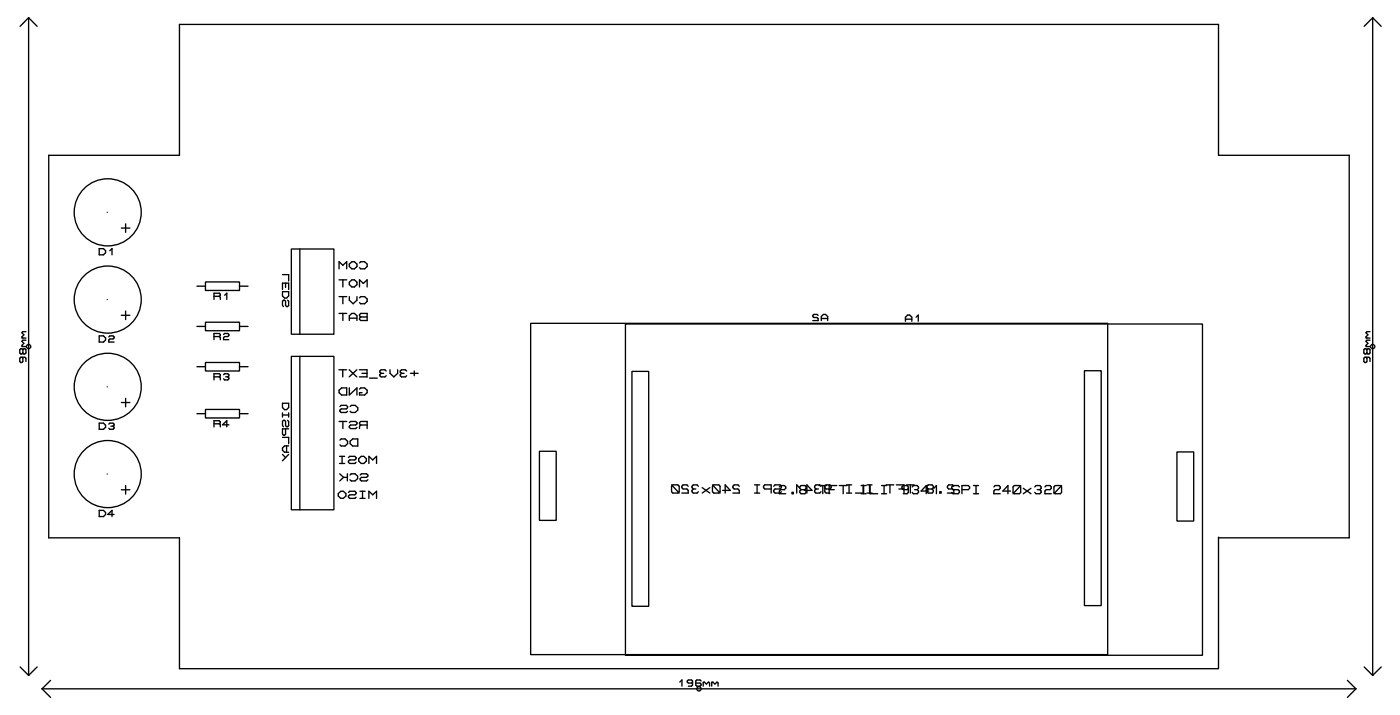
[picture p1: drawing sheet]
<svg xmlns="http://www.w3.org/2000/svg" width="209mm" height="107mm" viewBox="0 0 209 107" stroke-linecap="round" stroke-linejoin="round" font-family="sans-serif">
<g fill="none" stroke="#000" stroke-width=".2">
<path d="M4.3 2.6v98M4.3 2.6l-1.3 1.3M4.3 2.6l1.2 1.3M204.8 2.6v98M204.8 2.6l-1.3 1.3M204.8 2.6l1.2 1.3M14.8 37h.6l.3 .4v.3l-.3 .3h-.6zM16 31.6h.1M16.4 37.4l.3-.4v1M18.1 34h1.3M18.7 33.3v1.3M43.5 37.1h6.3v12.7h-6.3z"/>
<path d="M44.7 37.1v12.7M52.1 39.3l.4-.3h.4l.3 .3v.4l-.3 .4h-.4l-.4-.4zM53.6 39.2l.2-.2h.6l.4 .3v.4l-.4 .4h-.6l-.2-.2M3.3 53.2l.1 .2v.5l-.3 .1-.2-.1v-.5l.2-.2h.6l.2 .2v.5M3.3 51.6h.6M3.3 50.4h.6M3.4 52.1v.5M3.4 52.1l-.1-.1-.4 .1v.5l.2 .1 .3-.1M3.4 52.1l.2-.1 .3 .1v.5l-.2 .1-.3-.1M3.9 50.7h-.5l-.1 .1 .3 .4-.3 .3 .1 .1M3.9 49.4h-.5l-.1 .2 .3 .3-.3 .3 .1 .2M14.8 50h.6l.3 .4v.3l-.3 .3h-.6z"/>
<path d="M16 44.6h.1M16 57.6h.1M16.2 50.2l.2-.2h.5l.1 .2-.1 .3h-.5l-.2 .2v.3h.8M18.1 47h1.3M18.1 60h1.3M18.7 46.3v1.3M18.7 59.3v1.3M29.4 42.6h1.2M29.4 48.6h1.2M29.4 54.6h1.2M30.6 42h5.1v1.3h-5.1zM30.6 48h5.1v1.3h-5.1z"/>
<path d="M30.6 54h5.1v1.3h-5.1zM31.9 44.1h.8M31.9 50.1h.8M31.9 56.1h.8M32.7 44.1l.2-.1-.2-.3h-.8v.9M32.7 50.1l.2-.1-.2-.3h-.8v.9M32.7 56.1l.2-.1-.2-.3h-.8v.9M32.7 44.1l.2 .2v.3M32.7 50.1l.2 .2v.3M32.7 56.1l.2 .2v.3M33.3 49.8l.2-.1h.5l.1 .1-.1 .3h-.5l-.2 .2v.3h.8M33.3 55.8l.2-.1h.5l.1 .1-.1 .3"/>
<path d="M33.5 44l.3-.3v.9M33.7 56.1h.3M34 56.1l.1 .2-.1 .3h-.5l-.2-.2M35.7 42.6h1.3M35.7 48.6h1.3M35.7 54.6h1.3M42.1 43.1v-.9h1v.9M42.1 43.5h1v.6l-.4 .3h-.3l-.3-.3zM42.1 40.9h1v1M42.6 42.2v.6M42.9 44.7l.2 .2v.6l-.4 .2-.1-.2v-.6l-.3-.2-.2 .2v.6l.2 .2M43.5 53.1h6.3v22.9h-6.3z"/>
<path d="M44.7 53.1v22.9M50.6 55.1h1.1M50.6 41.7h1.1M50.6 44.2h1.1M50.6 40.1v-1.1l.5 .5 .6-.5v1.1M50.6 58.1l.4-.3h.7v1.1h-.7l-.4-.4zM50.6 46.7h1.1M51.1 55.1v1.1M51.1 41.7v1.1M51.1 44.2v1.1M51.1 46.7v1.1M52.1 55.1l1.1 1.1"/>
<path d="M52.1 42l.4-.3h.4l.3 .3v.4l-.3 .4h-.4l-.4-.4zM52.1 44.2v.5l.6 .6 .5-.6v-.5M52.1 47.8v-.8l.4-.3h.4l.3 .3v.8M52.1 57.8v1.1l1.1-1.1v1.1M52.1 47.4h1.1M53.2 55.1l-1.1 1.1M53.6 55.1h1.1v1.1h-1.1M53.6 42.8v-1.1l.6 .5 .6-.5v1.1M53.6 44.4l.2-.2h.6l.4 .3v.4l-.4 .4h-.6l-.2-.2M53.6 46.9l.2-.2h1v1.1h-1l-.2-.2v-.2l.2-.2-.2-.2zM53.6 58l.2-.2h.6l.4 .3v.4l-.4 .4h-.8v-.4h.4M53.8 47.2h1"/>
<path d="M54 55.6h.7M55.1 56.3h1.2M56.8 55.6l-.1 .2v.2l.1 .2h.6l.2-.2M56.8 55.6h.4M57.6 55.3l-.2-.2h-.6l-.1 .2v.1l.1 .2M58.2 55.1v.5l.5 .6 .6-.6v-.5M59.9 55.6l-.2 .2v.2l.2 .2h.6l.2-.2M59.9 55.6h.4M60.7 55.3l-.2-.2h-.6l-.2 .2v.1l.2 .2M61.2 55.6h1.2M61.8 55.3v.7M79.2 48.2h86v49.3h-86z"/>
<path d="M93.3 48.3h86.1v49.3h-86.1zM94.3 55.3h2.5v35h-2.5zM122 47l-.1-.2h-.5l-.2 .2 .2 .3h.5l.1 .2v.3h-.8M122.5 47.8v-.6l.3-.4h.3l.4 .4v.6M122.5 47.5h1M135.1 47.9v-.6l.3-.4h.3l.3 .4v.6M135.1 47.6h.9M136.7 47.3l.3-.4v1M161.8 55.2h2.5v35h-2.5zM203.8 53.2l.1 .2v.5l-.3 .1-.2-.1v-.5l.2-.2h.6l.2 .2v.5M203.8 51.6h.6M203.8 50.4h.6"/>
<path d="M203.9 52.1l-.1-.1-.4 .1v.5l.2 .1 .3-.1M203.9 52.1l.2-.1 .3 .1v.5l-.2 .1-.3-.1M203.9 52.1v.5M204.4 50.7h-.5l-.1 .1 .3 .4-.3 .3 .1 .1M204.4 49.4h-.5l-.1 .2 .3 .3-.3 .3 .1 .2M14.8 63h.6l.3 .4v.3l-.3 .3h-.6zM14.8 76h.6l.3 .4v.3l-.3 .3h-.6zM16 70.6h.1M16.2 63.2l.2-.2h.5l.1 .2-.1 .3M16.5 63.5h.4M16.9 63.5l.1 .2-.1 .3h-.5l-.2-.2M17 76.7h-.9l.6-.7v1"/>
<path d="M18.1 73h1.3M18.7 72.3v1.3M29.4 61.6h1.2M30.6 61h5.1v1.3h-5.1zM31.9 63.1h.8M32.7 63.1l.2-.1-.2-.3h-.8v.9M32.7 63.1l.2 .2v.3M34.1 63.3h-.9l.6-.6v.9M35.7 61.6h1.3M42.1 60.1h1v.6l-.4 .3h-.3l-.3-.3zM42.1 61.5v.6M42.1 65.2h1v.9"/>
<path d="M42.1 61.8h1M42.1 67.7l.5 .5M42.6 63.9v.8l-.3 .1-.2-.1v-.8h1M42.7 66.4v1M42.9 62.6l.2 .2v.6l-.4 .2-.1-.2v-.6l-.3-.2-.2 .2v.6l.2 .2M43.1 66.4h-.7l-.3 .4v.3l.3 .3h.7M43.1 61.5v.6M43.1 67.7l-1 1M50.5 73.5l.3-.3h.4l.4 .3v.4l-.4 .4h-.4l-.3-.4zM50.6 62.8h1.1M50.6 68h.8M50.6 69.1h.8"/>
<path d="M50.7 70.6l.5 .5M50.7 65.6l.2-.2h.6l.3 .3v.4l-.3 .4h-.6l-.2-.2M50.7 60.6l.2-.2h.8l.1 .2v.1l-.1 .2h-.8l-.2 .2v.2l.2 .2h.8l.1-.2M51 68v1.1M51.1 62.8v1.1M51.2 71.1h.6M51.2 71.1l-.5 .6M51.8 70.6v1.1M52 68.2l.2-.2h.7l.2 .2v.1l-.2 .2h-.7l-.2 .2v.2l.2 .2h.7l.2-.2M52 73.4l.2-.2h.7l.2 .2v.1l-.2 .2h-.7l-.2 .2v.2l.2 .2h.7l.2-.2M52.1 63l.2-.2h.8l.1 .2v.1l-.1 .2h-.8l-.2 .2v.2l.2 .2h.8l.1-.2M52.2 70.8l.2-.2h.6l.3 .3v.4l-.3 .4h-.6l-.2-.2"/>
<path d="M52.2 65.7l.4-.3h.8v1.1h-.8l-.4-.4zM52.2 60.6l.2-.2h.6l.4 .3v.4l-.4 .4h-.6l-.2-.2M53.5 68.3l.4-.3h.4l.3 .3v.4l-.3 .4h-.4l-.4-.4zM53.7 73.2h.8M53.7 74.3h.8M53.7 70.8l.2-.2h.8l.2 .2v.1l-.2 .2h-.8l-.2 .2v.2l.2 .2h.8l.2-.2M53.8 63.3l-.2-.2v-.1l.2-.2h1v1.1M53.8 63.3l-.2 .2v.4M53.8 63.3h1M54.1 73.2v1.1M55 69.1v-1.1l.6 .5 .6-.5v1.1M55 74.3v-1.1l.6 .5 .6-.5v1.1"/>
<path d="M80.5 67.2h2.5v10.3h-2.5zM100.2 72.2l1.1 1.3M100.4 72.2h.7l.2 .3v.8l-.2 .2h-.7l-.2-.2v-.8zM102.7 72.5l-.2-.3h-.6l-.2 .3v.2l.2 .2h.6l.2 .2v.4h-1M103.4 72.9h.4M103.4 72.9l-.2 .2v.2l.2 .2h.6l.2-.2M104.2 72.5l-.2-.3h-.6l-.2 .3v.2l.2 .2M104.7 72.7l1.2 .8M105.9 72.7l-1.2 .8M106.3 72.2l1.1 1.3M106.5 72.2h.7l.2 .3v.8l-.2 .2h-.7l-.2-.2v-.8zM107.8 73.1h1.1l-.7-.9v1.3"/>
<path d="M110.3 72.5l-.2-.3h-.6l-.2 .3v.2l.2 .2h.6l.2 .2v.4h-1M112.6 72.2h.7M112.6 73.5h.7M112.9 72.2v1.3M115 72.9h-.9l-.2-.2v-.2l.2-.3h.9v1.3M115.4 72.5l.2-.3h.8l.2 .3v.2l-.2 .2h-.8l-.2 .2v.2l.2 .2h.8l.2-.2M116.3 72.6l.1-.3h.6l.2 .3v.2l-.2 .2h-.6l-.1 .2v.4h.9M118.2 73.4h.1v.2h-.1zM119.2 72.7l-.4-.5v1.3M119.5 73l-.2-.2v-.2l.2-.3h.6l.2 .3v.2l-.2 .2M119.5 73h.6M119.5 73l-.2 .2v.2l.2 .2h.6l.2-.2v-.2l-.2-.2"/>
<path d="M120 73.1h1.1l-.7-.9v1.3M121.7 72.9h.4M121.7 72.9l-.2 .2v.2l.2 .2h.6l.2-.2M122.2 72.3h1.1M122.5 72.5l-.2-.3h-.6l-.2 .3v.2l.2 .2M122.7 72.3v1.3M123 72.7l.2 .2h.6l.2-.2v-.2l-.2-.3h-.6l-.2 .3v.8l.2 .2h.6M123.7 73h.7M124.8 72.3h-1.1v1.3M125.2 72.3h1.1M125.8 72.3v1.3M126.3 72.2h.7"/>
<path d="M126.3 73.5h.7M126.7 72.2v1.3M128.4 72.3h.8M128.4 73.6h.8M128.7 72.2v1.3h-1.1M128.8 72.3v1.3M129.3 72.2h.8M129.3 73.5h.8M129.7 72.2v1.3M129.8 72.3v1.3h1.1M131.5 72.3h.8M131.5 73.6h.8"/>
<path d="M131.9 72.3v1.3M132.2 72.2h1.1M132.8 72.2v1.3M133.7 72.2h1.1v1.3M134.1 72.9h.7M135.2 72.2h1.2M135.5 72.8l-.2 .2h-.6l-.2-.2v-.2l.2-.3h.6l.2 .3v.8l-.2 .2h-.6M135.8 72.2v1.3M136.1 72.6l.2-.3h.5l.2 .3v.2l-.2 .2M136.4 73h.4M136.8 73l.2 .2v.2l-.2 .2h-.5l-.2-.2M138.5 72.9l-.2-.2v-.2l.2-.3h.5l.2 .3v.2l-.2 .2"/>
<path d="M138.5 72.9h.5M138.5 72.9l-.2 .2v.2l.2 .2h.5l.2-.2v-.2l-.2-.2M138.5 73.2h-1.1l.8-.9v1.3M139.3 72.8l.4-.5v1.3M140.2 73.3h.2v.2h-.2zM142.3 72.5l-.2-.3h-.6l-.2 .3v.2l.2 .2h.6l.2 .2v.4h-1M143.1 72.6l-.2-.3h-.7l-.2 .3v.2l.2 .2h.7l.2 .2v.2l-.2 .2h-.7l-.2-.2M143.5 73h.9l.2-.2v-.2l-.2-.3h-.9v1.3M145.2 72.3h.8M145.2 73.6h.8M145.6 72.3v1.3M148.3 72.6l.1-.3h.6l.2 .3v.2l-.2 .2h-.6l-.1 .2v.4h.9"/>
<path d="M150.7 73.2h-1.1l.8-.9v1.3M151.3 72.3h.8l.2 .3v.8l-.2 .2h-.8l-.2-.2v-.8zM152.3 72.3l-1.2 1.3M152.6 72.8l1.2 .8M153.8 72.8l-1.2 .8M154.4 72.6l.1-.3h.6l.2 .3v.2l-.2 .2M154.7 73h.4M155.1 73l.2 .2v.2l-.2 .2h-.6l-.1-.2M155.9 72.6l.2-.3h.5l.2 .3v.2l-.2 .2h-.5l-.2 .2v.4h.9M157.4 72.3h.8l.2 .3v.8l-.2 .2h-.8l-.2-.2v-.8zM158.4 72.3l-1.2 1.3M175.6 67.3h2.5v10.3h-2.5z"/>
<path d="M3 99.4l1.3 1.2M5.5 99.4l-1.2 1.2M181.8 80.1h19.5v-57h-19.5v-19.5h-155v19.5h-19.5v57h19.5v19.5h155M181.8 80v19.5M203.5 99.4l1.3 1.2M206 99.4l-1.2 1.2M6.3 102.6h196M6.3 102.6l1.2 1.3M7.5 101.4l-1.2 1.2M101.4 101.6l.3-.3v.9M103.3 101.6l-.2 .2h-.4l-.2-.3 .2-.2h.4l.2 .2v.6l-.2 .1h-.4M104.6 101.5l-.2-.2h-.5l-.1 .2v.6l.1 .1h.5l.2-.1-.2-.3h-.6"/>
<path d="M104.9 101.6v.6M104.9 101.8l.2-.2 .3 .3 .3-.3 .1 .2v.4M106.2 101.6v.6M106.2 101.8l.1-.2 .3 .3 .4-.3 .1 .2v.4M201 101.4l1.3 1.2M202.3 102.6l-1.3 1.3"/>
<circle cx="16.1" cy="31.6" r="5"/>
<circle cx="4.3" cy="51.6" r=".32"/>
<circle cx="16.1" cy="44.6" r="5"/>
<circle cx="16.1" cy="57.6" r="5"/>
<circle cx="204.8" cy="51.6" r=".32"/>
<circle cx="16.1" cy="70.6" r="5"/>
<circle cx="104.3" cy="102.6" r=".32"/>
</g>
</svg>
